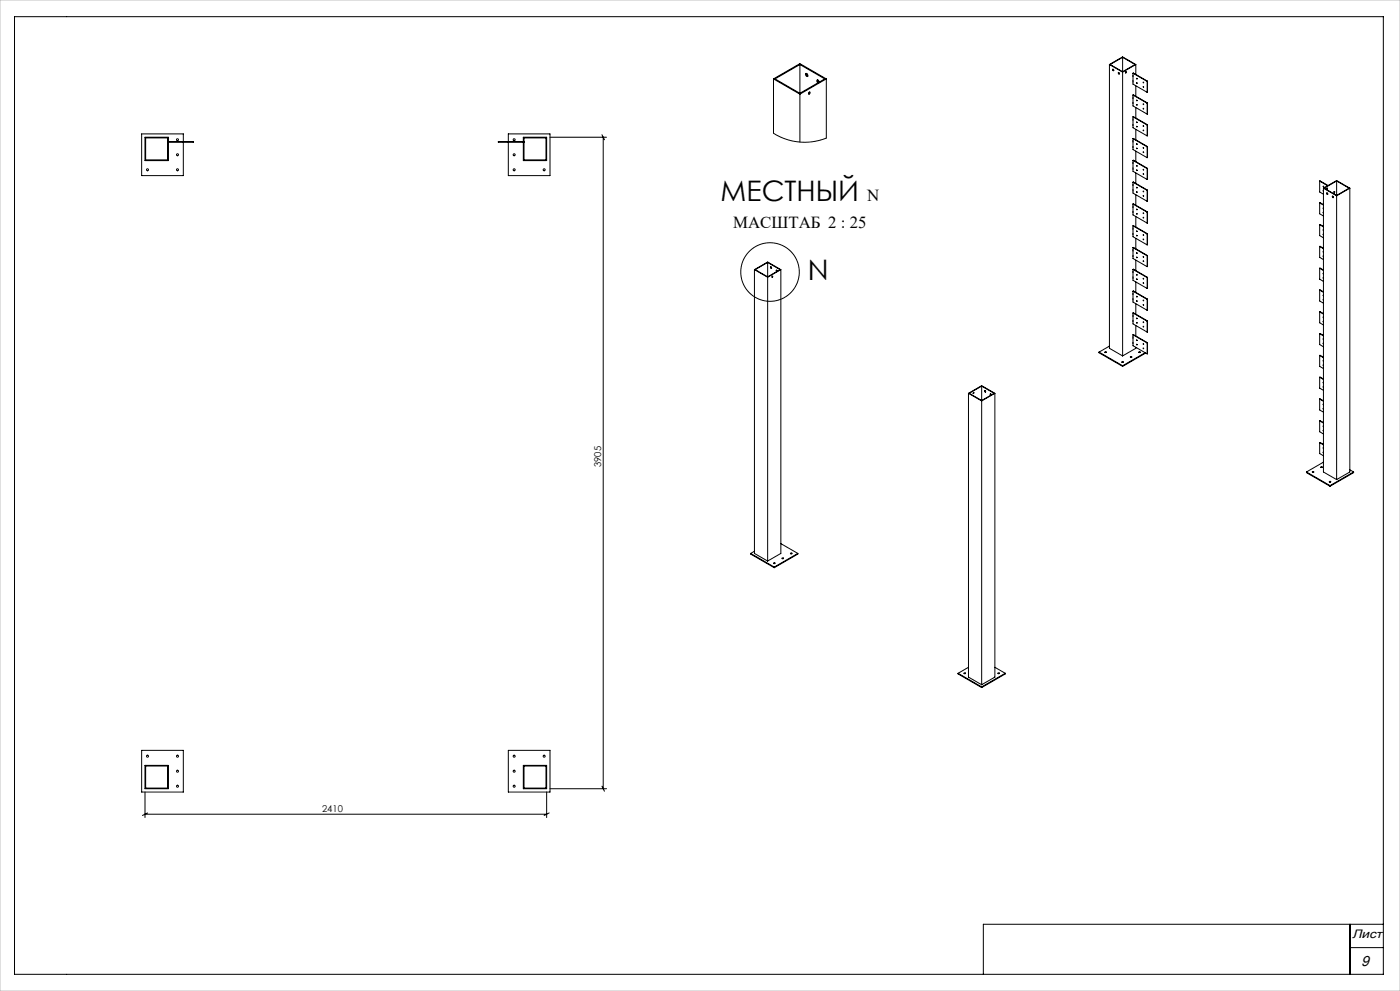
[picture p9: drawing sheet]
<svg xmlns="http://www.w3.org/2000/svg" width="420mm" height="297mm" viewBox="0 0 420 297" stroke-linecap="round" stroke-linejoin="round" font-family="sans-serif">
<defs><g id="words">
<g font-size="8.5">
<text x="216.2" y="60.2">МЕСТНЫЙ</text>
<text x="242.4" y="83.9">N</text>
</g>
<g font-size="5">
<text x="260.1" y="60.1">N</text>
<text x="219.9" y="68.3">МАСШТАБ 2 : 25</text>
</g>
<text font-size="4.4" x="408.3" y="289.6">9</text>
<text font-size="3.7" x="405.6" y="281.3">Лист</text>
<g font-size="2.8">
<text x="180.4" y="139.9" transform="rotate(-90 180.4 139.9)">3905</text>
<text x="96.6" y="243.4">2410</text>
</g>
</g></defs>
<g fill="none" stroke="#000" stroke-width=".3">
<path d="M4.4 5h410.6v287h-410.6zM240 19.3v8.7M240 19.3l7.4 4.3-7.4 4.4M240 19.3l-7.5 4.3 7.5 4.4M332.8 19.3l4-2.3 3.9 2.3M332.8 19.3l4 2.3M332.8 19.3v85.1l4 2.3M336.8 17.2v4.3M336.8 17.2l-3.7 2.1 3.7 2.2M336.8 17.2l3.7 2.1-3.7 2.2M340.7 19.3l-3.9 2.3M340.7 19.3v3"/>
<path d="M232 23.6v16.3l2.2 1.2 2.3 .8 2.4 .6 2.5 .1 3.3-.3 3.2-.9v-17.8M232 23.6l8-4.5 7.9 4.5M232 23.6l8 4.6M240 28.2v14.4M241.7 22a.47 .47 0 0 1 .6 .3 .47 .47 0 0 1-.3 .6l-.3-.4zM241.9 22l.1 .5 .4 .3M242.7 27.7a.23 .23 0 0 1 .3 .1 .23 .23 0 0 1-.2 .3 .23 .23 0 0 1-.2-.2zM242.8 27.6l-.3 .5M245.3 24l.3 .7M245.8 24.6l-.1-.1a.42 .42 0 0 0-.3-.6 .42 .42 0 0 0-.5 .4 .42 .42 0 0 0 .4 .5h.1M247.9 23.6l-7.9 4.6M333.9 20.7l.2 .4"/>
<path d="M335.6 21.7l.2 .4M336.8 21.6v85.1M337.7 21.8h-.1M337.8 21.5l-.1 .3M339.9 21.9l4.4 2.4M339.9 28.5v3.2l4.2 2.5M339.9 21.9v3.3l4.2 2.5M339.9 35v3.3l4.2 2.4M339.9 28.5l4.2 2.4M339.9 28.5l4.4 2.4M339.9 21.9l4.2 2.5M339.9 35l4.2 2.5"/>
<path d="M339.9 35l4.4 2.4M340.7 25.7v3.1M340.7 32.2v3.2M340.7 38.8v3.1M341.1 30v.1M341.1 31.4h.1M341.1 24.8v.1M341.1 36.6h.1M341.1 37.9v.1M341.1 23.6h.1M343 31.2l.1 .1M343 32.5l.1 .1"/>
<path d="M343 24.7h.1M343 26h.1M343 37.7l.1 .1M343 39l.1 .1M344.1 24.4v3.3M344.1 30.9v3.3M344.1 37.5v3.2M344.3 30.9h-.2M344.3 24.3l-.2 3.4M344.3 30.9l-.2 3.3M344.3 37.4l-.2 3.3M344.3 24.3l-.2 .1"/>
<path d="M344.3 37.4l-.2 .1M43.5 41.1h7v7h-7zM43.7 41.3h6.6v6.6h-6.6zM50.3 42.4v.2M50.5 42.4h7.5v.2h-7.5M55 42.4v-2.3h-12.5v12.5h12.5v-10M152.5 42.4v-2.3h12.5v12.5h-12.5v-10M157 42.4h-7.5v.2h7.5M157 41.1h7v7h-7zM157.2 42.4v.2M157.2 41.3h6.6v6.6h-6.6zM165 41.1h17"/>
<path d="M180.6 40.4l.7 1.5M181 41.1v195.3M339.9 48.1v3.2l4.2 2.5M339.9 48.1l4.2 2.4M339.9 48.1l4.4 2.4M339.9 41.5v3.3l4.2 2.5M339.9 54.6v3.3l4.2 2.4M339.9 54.6l4.4 2.4M339.9 41.5l4.2 2.5M339.9 54.6l4.2 2.5M339.9 41.5l4.4 2.4M340.7 45.3v3.1"/>
<path d="M340.7 51.8v3.2M340.7 58.4v3.1M341.1 49.6v.1M341.1 50.9v.1M341.1 56.2h.1M341.1 57.5v.1M341.1 43.1v.1M341.1 44.4v.1M343 50.8l.1 .1M343 57.3l.1 .1M343 58.6l.1 .1M343 44.3h.1"/>
<path d="M343 45.6h.1M343.1 52.2h.1M344.1 44v3.3M344.1 50.5v3.3M344.1 57.1v3.2M344.3 43.9l-.2 3.4M344.3 50.5l-.2 3.3M344.3 57l-.2 3.3M344.3 50.5h-.2M344.3 57l-.2 .1M344.3 43.9l-.2 .1M395.9 54.3v3.2l1.1 .7"/>
<path d="M395.9 54.3l2.4 1.4M395.9 54.3l2.5 1.3M397 57.1v.2M397 56.4v85.1l4 2.2M397 56.4l4 2.3M397 56.4l4-2.3 4 2.3M397.1 55.8v.1M398 56.6h.1M398.1 56.4l.2 .1-.2 .2zM398.1 57.8l.2 .4M398.1 56.4l-.1 .2M399.8 58.8l.2 .4"/>
<path d="M400.3 57.4v.1M400.3 57.4v.4M400.3 57.8h.1M400.4 57.4l-.1 .1M400.4 57.4h-.1M400.4 57.4l-.1 .4M401 54.2v4.4M401 58.7v85M401 54.2l-3.7 2.2 3.7 2.2M401 54.2l3.7 2.2-3.7 2.2M405 56.4l-4 2.3M405 56.4v85.1l-4 2.2"/>
<path d="M230.3 78.7l-3.7 2.1 3.7 2.2M230.3 78.7v4.3M230.3 78.7l3.7 2.1-3.7 2.2M231.3 80l.1 .4M339.9 61.1v3.3l4.2 2.5M339.9 67.7v3.2l4.2 2.5M339.9 74.2v3.3l4.2 2.4M339.9 61.1l4.2 2.5M339.9 74.2l4.2 2.5M339.9 74.2l4.4 2.4M339.9 67.7l4.2 2.4M339.9 67.7l4.4 2.4"/>
<path d="M339.9 61.1l4.4 2.4M340.7 64.9v3.1M340.7 71.4v3.2M340.7 78v3.1M341.1 75.8h.1M341.1 77.1h.1M341.1 69.2v.1M341.1 70.5v.1M341.1 62.7v.1M341.1 64.1h.1M343 78.2l.1 .1M343 70.4l.1 .1"/>
<path d="M343 71.7l.1 .1M343 63.9h.1M343 65.2h.1M343.1 77h.1M344.1 63.6v3.3M344.1 70.1v3.3M344.1 76.7v3.2M344.3 63.5l-.2 3.4M344.3 70.1l-.2 3.3M344.3 76.6l-.2 3.3M344.3 76.6l-.2 .1M344.3 70.1h-.2"/>
<path d="M344.3 63.5l-.2 .1M395.9 60.8v3.3l1.1 .6M395.9 67.3v3.3l1.1 .7M395.9 73.9v3.2l1.1 .7M395.9 60.8l1.1 .7M395.9 67.3l1.1 .6M395.9 73.9l1.1 .6M395.9 73.9l1.1 .5M395.9 67.3l1.1 .7M395.9 60.8l1.1 .5M397 75.4v.2M397 76.7v.2"/>
<path d="M397 68.9v.2M397 70.2v.2M397 62.3v.2M397 63.7v.1M226.3 80.8l4 2.3M226.3 80.8l4-2.3 4 2.3M226.3 80.8v85.1l4 2.2M230.3 83.1v85M231.4 80.4h.1M231.7 82.8l.1 .1-.2 .2zM231.7 82.8l-.1 .2M232.9 81l.2 .3"/>
<path d="M233.2 81.3l-.3-.3 .1 .4M234.3 80.8l-4 2.3M234.3 80.8v85.1l-4 2.2M339.9 80.7v3.3l4.2 2.5M339.9 87.3v3.2l4.2 2.5M339.9 93.8v3.3l4.2 2.4M339.9 80.7l4.2 2.5M339.9 80.7l4.4 2.4M339.9 93.8l4.2 2.5M339.9 93.8l4.4 2.4M339.9 87.3l4.2 2.4M339.9 87.3l4.4 2.4"/>
<path d="M340.7 84.5v3.1M340.7 91v3.2M340.7 97.6v3.1M341.1 82.3v.1M341.1 83.6v.1M341.1 95.4h.1M341.1 96.7h.1M341.1 88.8v.1M341.1 90.1v.1M343 83.4l.1 .1M343 84.8h.1M343 96.5l.1 .1"/>
<path d="M343 97.8l.1 .1M343 90h.1M343 91.3l.1 .1M344.1 83.2v3.3M344.1 89.7v3.3M344.1 96.3v3.2M344.3 83.1l-.2 3.4M344.3 89.7l-.2 3.3M344.3 96.2l-.2 3.3M344.3 83.1l-.2 .1M344.3 96.2l-.2 .1M344.3 89.7h-.2"/>
<path d="M395.9 80.4v3.3l1.1 .6M395.9 86.9v3.3l1.1 .7M395.9 93.5v3.2l1.1 .7M395.9 80.4l1.1 .7M395.9 80.4l1.1 .5M395.9 93.5l1.1 .6M395.9 93.5l1.1 .5M395.9 86.9l1.1 .7M395.9 86.9l1.1 .6M397 81.9v.2M397 83.2v.2M397 95v.2"/>
<path d="M397 96.3v.2M397 88.5v.2M397 89.8v.2M290.5 117.9v85l4 2.3M290.5 117.9l4 2.3M290.5 117.9l4-2.3 4 2.3M292.1 117.6l-.2 .3M294.5 115.7v4.3M294.5 115.7l3.7 2.2-3.7 2.1M294.5 115.7l-3.7 2.2 3.7 2.1M295.5 117.1l.2 .4M297.2 118l.1 .4"/>
<path d="M297.4 118.4l-.3-.4 .1 .5M298.5 117.9l-4 2.3M298.5 117.9v85l-4 2.3M329.7 105.5l7.1 4.1M329.7 105.5v.2l7.1 4.1M331.5 105.5h.4l-.3 .2zM331.5 105.6h.4M332.8 103.7l-3.1 1.8M336.6 108.4l.4 .1-.3 .1zM336.6 108.6h.4M336.8 109.6v.2M339.1 106.9l.5 .1-.3 .1z"/>
<path d="M339.2 107.1h.3M339.9 100.3v3.3l4.2 2.5M339.9 100.3l4.2 2.5M339.9 100.3l4.4 2.4M340.7 104.1v.3l-3.9 2.3M341.1 101.9v.1M341.1 103.2v.1M341.7 105.5h.4l-.3 .2zM341.7 105.6h.3M343 103l.1 .1M343 104.4h.1M343.5 105.7l-6.7 3.9"/>
<path d="M343.7 105.8l-6.9 4M344.1 102.8v3.3M344.3 102.7l-.2 3.4M344.3 102.7l-.2 .1M395.9 100v3.3l1.1 .6M395.9 106.5v3.3l1.1 .7M395.9 113.1v3.2l1.1 .7M395.9 119.6v3.3l1.1 .6M395.9 106.5l1.1 .7M395.9 106.5l1.1 .6M395.9 113.1l1.1 .5M395.9 100l1.1 .5"/>
<path d="M395.9 119.6l1.1 .7M395.9 119.6l1.1 .5M395.9 113.1l1.1 .6M395.9 100l1.1 .7M397 108.1v.2M397 109.4v.2M397 114.6v.2M397 115.9v.2M397 101.5v.2M397 102.8v.2M294.5 120.2v85M395.9 126.1v3.3l1.1 .7"/>
<path d="M395.9 132.7v3.2l1.1 .7M395.9 132.7l1.1 .5M395.9 126.1l1.1 .7M395.9 126.1l1.1 .6M395.9 132.7l1.1 .6M397 127.7v.2M397 129v.2M397 134.2v.2M397 135.5v.2M397 121.1v.2M397 122.4v.2M397 138.5l-5.1 3"/>
<path d="M391.9 141.5v.1l7.1 4.1M391.9 141.5l7.1 4M393.7 141.5h.4M396.3 140.1h.3M398.8 144.5h.4M399 145.5v.2M405 140.8l1.1 .7M406.1 141.5v.1l-7.1 4.1M406.1 141.5l-7.1 4M225.2 165.9l7.1 4M225.2 165.9v.2l7.1 4M226.3 165.2l-1.1 .7"/>
<path d="M232.1 168.9h.3M232.3 169.9v.2M234.3 162.9l5 3M234.7 167.4h.3M237.2 166h.3M239.3 165.9l-7 4M239.3 165.9v.2l-7 4M290.5 200l-3.1 1.8M298.5 200l3.1 1.8M287.4 201.8l7.1 4.1M287.4 201.8v.2l7.1 4.1M289.2 201.7l.4 .1-.3 .1z"/>
<path d="M289.2 201.9h.4M294.5 205.9v.2M299.4 201.7l.4 .1-.3 .1zM299.4 201.9h.4M301.6 201.8l-7.1 4.1M301.6 201.8v.2l-7.1 4.1M42.5 224.9h12.5v12.5h-12.5zM43.5 229.4h7v7h-7zM43.5 237.4v7.6M43.7 229.6h6.6v6.6h-6.6zM152.5 224.9h12.5v12.5h-12.5zM157 229.4h7v7h-7z"/>
<path d="M157.2 229.6h6.6v6.6h-6.6zM164 237.4v7.6M165 236.4h17M180.6 235.6l.7 1.5M43.5 244h120.5M44.3 243.6l-1.6 .8M164.8 243.6l-1.6 .8M405 277v15M415 277h-120v15M405 284h10"/>
<circle cx="333.9" cy="21" r=".22"/>
<circle cx="335.6" cy="21.9" r=".22"/>
<circle cx="337.7" cy="21.7" r=".16"/>
<circle cx="341" cy="31.4" r=".1"/>
<circle cx="341" cy="23.6" r=".1"/>
<circle cx="341" cy="30.1" r=".1"/>
<circle cx="341" cy="36.6" r=".1"/>
<circle cx="341" cy="37.9" r=".1"/>
<circle cx="341" cy="24.9" r=".1"/>
<circle cx="343" cy="31.2" r=".1"/>
<circle cx="343" cy="24.7" r=".1"/>
<circle cx="343" cy="37.8" r=".1"/>
<circle cx="343" cy="32.5" r=".1"/>
<circle cx="343" cy="39.1" r=".1"/>
<circle cx="343" cy="26" r=".1"/>
<circle cx="44.2" cy="50.9" r=".3"/>
<circle cx="53.2" cy="41.9" r=".3"/>
<circle cx="53.2" cy="50.9" r=".3"/>
<circle cx="53.2" cy="46.4" r=".3"/>
<circle cx="154.2" cy="46.4" r=".3"/>
<circle cx="154.2" cy="50.9" r=".3"/>
<circle cx="154.2" cy="41.9" r=".3"/>
<circle cx="163.2" cy="50.9" r=".3"/>
<circle cx="341" cy="49.7" r=".1"/>
<circle cx="341" cy="57.5" r=".1"/>
<circle cx="341" cy="51" r=".1"/>
<circle cx="341" cy="43.2" r=".1"/>
<circle cx="341" cy="56.2" r=".1"/>
<circle cx="341" cy="44.5" r=".1"/>
<circle cx="343" cy="45.6" r=".1"/>
<circle cx="343" cy="57.4" r=".1"/>
<circle cx="343" cy="58.7" r=".1"/>
<circle cx="343" cy="50.8" r=".1"/>
<circle cx="343" cy="52.1" r=".1"/>
<circle cx="343" cy="44.3" r=".1"/>
<circle cx="397" cy="55.9" r=".1"/>
<circle cx="398.1" cy="58" r=".22"/>
<circle cx="399.8" cy="59" r=".22"/>
<circle cx="341" cy="75.8" r=".1"/>
<circle cx="341" cy="69.3" r=".1"/>
<circle cx="341" cy="64.1" r=".1"/>
<circle cx="341" cy="77.1" r=".1"/>
<circle cx="341" cy="62.8" r=".1"/>
<circle cx="341" cy="70.6" r=".1"/>
<circle cx="343" cy="71.7" r=".1"/>
<circle cx="343" cy="65.2" r=".1"/>
<circle cx="343" cy="77" r=".1"/>
<circle cx="343" cy="70.4" r=".1"/>
<circle cx="343" cy="78.3" r=".1"/>
<circle cx="343" cy="63.9" r=".1"/>
<circle cx="231" cy="81.5" r="8.8"/>
<circle cx="231.4" cy="80.2" r=".22"/>
<circle cx="341" cy="95.4" r=".1"/>
<circle cx="341" cy="88.9" r=".1"/>
<circle cx="341" cy="90.2" r=".1"/>
<circle cx="341" cy="83.7" r=".1"/>
<circle cx="341" cy="82.3" r=".1"/>
<circle cx="341" cy="96.7" r=".1"/>
<circle cx="343" cy="97.9" r=".1"/>
<circle cx="343" cy="91.3" r=".1"/>
<circle cx="343" cy="84.8" r=".1"/>
<circle cx="343" cy="83.5" r=".1"/>
<circle cx="343" cy="90" r=".1"/>
<circle cx="343" cy="96.6" r=".1"/>
<circle cx="292.1" cy="117.8" r=".16"/>
<circle cx="295.6" cy="117.3" r=".22"/>
<circle cx="341" cy="101.9" r=".1"/>
<circle cx="341" cy="103.3" r=".1"/>
<circle cx="343" cy="103.1" r=".1"/>
<circle cx="343" cy="104.4" r=".1"/>
<circle cx="394" cy="141.5" r=".21"/>
<circle cx="396.5" cy="140" r=".21"/>
<circle cx="399" cy="144.4" r=".21"/>
<circle cx="232.2" cy="168.8" r=".21"/>
<circle cx="234.8" cy="167.3" r=".21"/>
<circle cx="237.3" cy="165.8" r=".21"/>
<circle cx="44.2" cy="226.6" r=".3"/>
<circle cx="53.2" cy="231.1" r=".3"/>
<circle cx="53.2" cy="235.6" r=".3"/>
<circle cx="53.2" cy="226.6" r=".3"/>
<circle cx="154.2" cy="235.6" r=".3"/>
<circle cx="154.2" cy="226.6" r=".3"/>
<circle cx="154.2" cy="231.1" r=".3"/>
<circle cx="163.2" cy="226.6" r=".3"/>
</g>
<path d="M0 0h420v297h-420z" fill="none" stroke="#c0c0c0" stroke-width=".3"/>
<use href="#words"/>
</svg>
